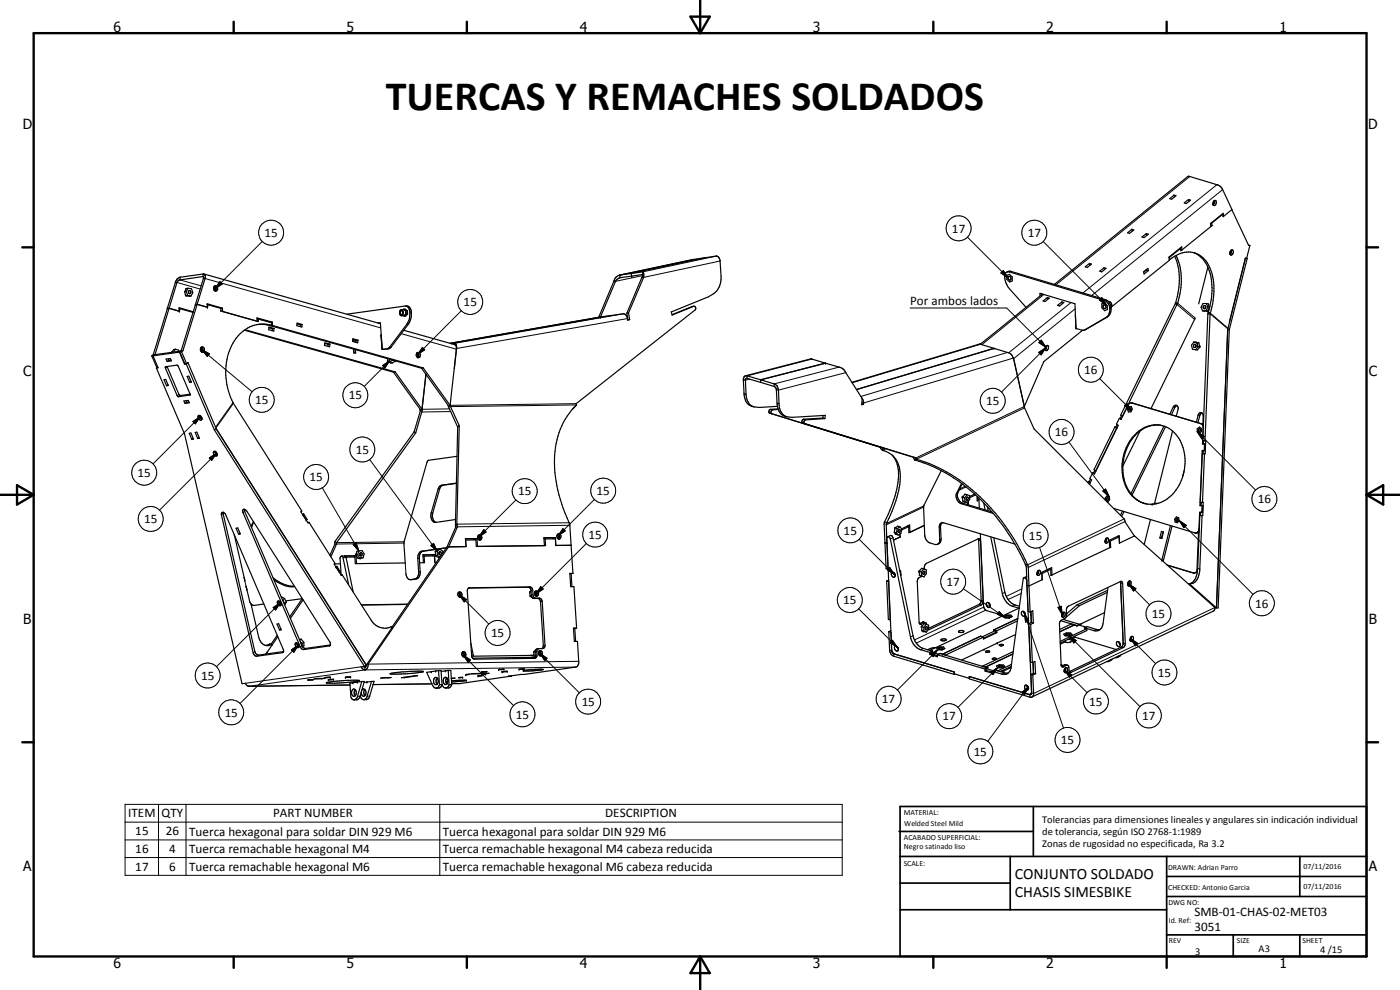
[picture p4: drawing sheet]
<svg xmlns="http://www.w3.org/2000/svg" width="420mm" height="297mm" viewBox="0 0 420 297" stroke-linecap="round" stroke-linejoin="round" font-family="sans-serif">
<defs><g id="words">
<text font-size="12.6" x="115.8" y="32.9">TUERCAS Y REMACHES SOLDADOS</text>
<g font-size="4.7">
<text x="304.6" y="263.8">CONJUNTO SOLDADO</text>
<text x="304.6" y="269.2">CHASIS SIMESBIKE</text>
</g>
<g font-size="4.2">
<text x="34" y="9.6">6</text>
<text x="104" y="9.6">5</text>
<text x="174" y="9.6">4</text>
<text x="244" y="9.6">3</text>
<text x="314" y="9.6">2</text>
<text x="384" y="9.6">1</text>
<text x="6.8" y="38.7">D</text>
<text x="410.6" y="38.7">D</text>
<text x="7" y="112.9">C</text>
<text x="410.8" y="112.9">C</text>
<text x="7" y="187.1">B</text>
<text x="410.8" y="187.1">B</text>
<text x="7" y="261.4">A</text>
<text x="410.8" y="261.4">A</text>
<text x="34" y="290.4">6</text>
<text x="104" y="290.4">5</text>
<text x="174" y="290.4">4</text>
<text x="244" y="290.4">3</text>
<text x="314" y="290.4">2</text>
<text x="384" y="290.4">1</text>
</g>
<g font-size="3.9">
<text x="79.4" y="71.1">15</text>
<text x="285.7" y="69.8">17</text>
<text x="308.4" y="71.1">17</text>
<text x="139.1" y="91.9">15</text>
<text x="273.2" y="91.4">Por ambos lados</text>
<text x="325.4" y="112.2">16</text>
<text x="104.7" y="119.8">15</text>
<text x="76.6" y="121.3">15</text>
<text x="295.9" y="121.6">15</text>
<text x="316.6" y="130.9">16</text>
<text x="106.8" y="136.1">15</text>
<text x="41.3" y="143.1">15</text>
<text x="92.9" y="144.4">15</text>
<text x="155.5" y="148.6">15</text>
<text x="179.1" y="148.5">15</text>
<text x="377.5" y="151">16</text>
<text x="43.3" y="157">15</text>
<text x="176.6" y="161.7">15</text>
<text x="253.2" y="160.4">15</text>
<text x="308.8" y="162">15</text>
<text x="284.1" y="175.8">17</text>
<text x="253.1" y="181.3">15</text>
<text x="345.7" y="185.4">15</text>
<text x="376.7" y="182.3">16</text>
<text x="147.4" y="191.2">15</text>
<text x="60.4" y="204">15</text>
<text x="347.5" y="203">15</text>
<text x="67.4" y="215">15</text>
<text x="154.8" y="215.6">15</text>
<text x="174.6" y="211.8">15</text>
<text x="264.7" y="210.9">17</text>
<text x="326.9" y="211.8">15</text>
<text x="342.8" y="215.9">17</text>
<text x="282.9" y="216.2">17</text>
<text x="292.2" y="226.7">15</text>
<text x="318.4" y="223.3">15</text>
<text x="38.5" y="245.3">ITEM</text>
<text x="48.5" y="245.3">QTY</text>
<text x="82" y="245.3">PART NUMBER</text>
<text x="181.6" y="245.3">DESCRIPTION</text>
<text x="40.6" y="250.6">15</text>
<text x="49.7" y="250.6">26</text>
<text x="56.8" y="250.7">Tuerca hexagonal para soldar DIN 929 M6</text>
<text x="132.9" y="250.7">Tuerca hexagonal para soldar DIN 929 M6</text>
<text x="40.6" y="255.9">16</text>
<text x="50.7" y="255.9">4</text>
<text x="56.8" y="256">Tuerca remachable hexagonal M4</text>
<text x="132.9" y="256">Tuerca remachable hexagonal M4 cabeza reducida</text>
<text x="40.6" y="261.2">17</text>
<text x="50.7" y="261.2">6</text>
<text x="56.8" y="261.3">Tuerca remachable hexagonal M6</text>
<text x="132.9" y="261.3">Tuerca remachable hexagonal M6 cabeza reducida</text>
<text x="358.5" y="275">SMB-01-CHAS-02-MET03</text>
<text x="358.5" y="279.4">3051</text>
</g>
<g font-size="3.1">
<text x="312.7" y="246.8">Tolerancias para dimensiones lineales y angulares sin indicación individual</text>
<text x="312.7" y="250.4">de tolerancia, según ISO 2768-1:1989</text>
<text x="312.7" y="254">Zonas de rugosidad no especificada, Ra 3.2</text>
<text x="358.7" y="286.4">3</text>
<text x="377.7" y="285.6">A3</text>
<text x="396.2" y="285.9">4 /15</text>
</g>
<g font-size="2.4">
<text x="271.2" y="244.4">MATERIAL:</text>
<text x="271.3" y="252">ACABADO SUPERFICIAL:</text>
<text x="271.4" y="247.9">Welded Steel Mild</text>
<text x="271.3" y="254.6">Negro satinado liso</text>
<text x="271.2" y="259.7">SCALE:</text>
<text x="350.6" y="261">DRAWN: Adrian Parro</text>
<text x="391.2" y="260.6">07/11/2016</text>
<text x="350.6" y="267">CHECKED: Antonio Garcia</text>
<text x="391.2" y="266.7">07/11/2016</text>
<text x="350.6" y="271.4">DWG NO:</text>
<text x="350.8" y="276.9">Id. Ref:</text>
<text x="350.8" y="282.8">REV</text>
<text x="371.2" y="282.9">SIZE</text>
<text x="390.9" y="282.9">SHEET</text>
</g>
</g></defs>
<g fill="none" stroke="#000" stroke-width=".35">
<path d="M351.1 59.6l1.2-1.1 .6 .2-1.2 1.1zM352.3 58.5l.2 .6M356.7 59.9l.1 .6M211.5 77.3l-22.1 4.7M327 79l.1 .6M338.4 69.8l1.3-1 .6 .2-1.3 1zM339.7 68.8l.1 .6M342.7 71.1l1.3-1 .6 .2-1.2 1zM344 70.1l.1 .6M350.8 77.2l.1 .1M350.9 77.9h.2M350.9 77.3l.2 .6"/>
<path d="M352.5 76.9a19.5 19.5 0 0 1 .3 13.9M353 76.7a19.6 19.6 0 0 1 .4 14.3M354.1 74.5l.1 .1M354.2 74.6l-3.3 2.7M354.2 74.6l.2 .6 .3-.2M354.3 74.9l.4 .1M354.7 75v-1l-3.9 3.1 .1 1-17.5 14.1M355.4 60.9l1.3-1 .6 .2-1.3 1zM358.2 75.8a8.2 8.2 0 0 1 5.6 6.5 22.5 22.5 0 0 1-.6 11.6M358.5 75.9a8 8 0 0 0-7.4 2M358.8 76a10.3 10.3 0 0 1 4.9 9.3 21.4 21.4 0 0 1-1.1 8.5M363.3 67.5l.5 .1"/>
<path d="M363.4 68l-8.7 7M363.5 66.9l.1 .1M363.6 67l.2 .6M363.8 67.6l-.4 .4M364.2 60.5l-.2 .6M364.2 60.4a.48 .48 0 0 1 .7-.1 .48 .48 0 0 1 .1 .7l-.4 .6h-.4l-.2-.4zM364.4 60.2v.8l-.4 .4M366.8 64.3h.1M366.9 64.3l-3.3 2.7M366.9 64.3l.2 .6M367.1 64.9h.1M367.2 64.9l2.5-2-3.2-6.7-1.2-.8-8.2-2.4h-.6l-40.1 32.3"/>
<path d="M367.2 64.9l-.1-.9-3.8 3.1 .1 .9M369.3 75.3l-.2 .7M369.5 75.1a.52 .52 0 0 1 .7 .2 .52 .52 0 0 1-.2 .7l-.4 .5a.8 .8 0 0 1-.5-.7 .8 .8 0 0 1 .4-.7zM369.5 75.1v.7l-.4 .4M369.7 62.9l5 10.7 .4 .1M373.8 77.5l-5.3 21.3 .4 .1M373.8 77.5l-4.8 19M373.8 77.5l.5 .1M374.3 77.6l-5.4 21.3M374.7 73.5l.4 .2M375.1 73.7l-1 3.8 .2 .1M50.2 92.6h.1"/>
<path d="M50.2 92.6l-4.2 13.9M50.7 92.5l3.1 .9v-1.1l4.2 1.3M50.7 92.5l-.5 .1M50.7 92.5l3.2 .9 .1-.8M50.7 92.5l-4.2 13.9M52.6 84.8l-2.4 7.8M53.1 84.8h-.5M53.1 84.8l-2.4 7.7M53.8 92.6h.2M54 84l-.5 .2-.4 .6M54 92.6l3.8 1.1M54 92.6l-.2 .1"/>
<path d="M54 83.2a2 2 0 0 0-1.4 1.6M54 83.2v.8M55.4 87.5l.3 1.2M55.7 88.7l1.6 .1M55.9 87.5h-.5M55.9 87.5l.4 1.1M56.3 88.6l-.6 .1M56.3 88.6l1 .2M56.5 86.5l-.7 .1-.4 .9M56.5 86.5l1 .2 .4 1.1-.6 1M56.5 86.5l-.6 1M56.5 87.5l.4-.3 .4 .4-.3 .5-.4-.1"/>
<path d="M56.5 87.5l.1 .5M56.5 87.5l.1 .4M58.7 91.4l.5-.1 3.1 .9M58.7 91.4l-4.4 13.9M60.9 83h.1M60.9 83l-6.9 1M60.9 83l.1 .6M61 82.2a.92 .92 0 0 1 .5 1.4M61 82.2l-.1 .8M61 82.2l-7 1M61 83.6l-2.3 7.8M61.2 82.2l52.2 14.7"/>
<path d="M61.5 83.6l-6.6 21.6M61.5 83.6h-.5M62.2 91.4h.1M62.2 91.4h.2M62.3 92.2l-.1-1.1 4.5 1.4M62.4 91.4l3.9 1.1-.1 .8M62.4 91.4l-.1 .8M64.2 86.1a.52 .52 0 0 1 .4 .5 .52 .52 0 0 1-.3 .5M64.3 85.9l.5 .5-.3 .9M64.4 85.9l.1-.1a.75 .75 0 0 1 .8 .8 .75 .75 0 0 1-.8 .6l-.4-.7zM66.2 93.3l11.3 3.2 .1-.8M66.3 93v.3"/>
<path d="M66.7 92.5l.1 1M66.7 92.5h-.5M73.3 99.1l44.8 12.6M73.6 98.9l45 12.7M77.2 95.6l.4 .1M77.2 96.4l-.1-1 4.6 1.2M77.4 97.4l4.1 .2M77.6 95.7l4 1.1-.1 .8M77.6 95.7l-.4 .1M78.2 95.9l3 .8M80.7 98.3l1 .3M80.7 98.1l1.5 .5v.8l-1.6-.5z"/>
<path d="M81.2 96.7h.1M81.3 97.7l45.2 12.8M81.3 97.6v.1M81.5 97.6a10.2 10.2 0 0 0-12 6.1 19.6 19.6 0 0 0 .6 17.3l20.5 32.3-.3 .2 2.1 3.4 .3-.2 7.9 12.4-.3 .1 2.1 3.4 .3-.1 8.6 13.5a4.9 4.9 0 0 0 6.2 2.1l.1 .2-7.7 11.3M81.7 96.6l.1 1.1M81.7 96.6l-.5 .1M81.7 98.6v.6M81.8 97.7l45.2 12.7M81.8 97.7h-.5M82.2 98.6h-.5M89.1 97.2l1.1 .3M89.2 96.9l1.5 .5-.1 .7-1.5-.4z"/>
<path d="M90.2 97.5l-.1 .5M90.7 97.4l-.5 .1M104.1 94.3l17.5-2.5a1.88 1.88 0 0 1 1.9 2.5l-.1 .9-.6 1.7-5.4 7.2-.7 .5-2 .2M113.7 97l.5 .1M114.2 96.9l.5 7.9M114.2 96.9l-.5 .1M114.2 96.9h-.6M120.2 93.3l.3-.1 .3 .3 .1 .5-.3 .4h-.3l-.2-.4zM120.5 92.9l1 .1M120.5 92.9a1.03 1.03 0 0 1 0 1.8M120.5 92.9l-.6 .6 .1 .9 .5 .3M121.1 94.7l.2 .2"/>
<path d="M121.2 92.8l.3 .2M121.2 92.8l-.1 .1M121.2 92.8h.4l.6 .4M121.2 99.1l15.4 4.3 .3 .5 .1 .9M121.5 93l.1 .1a1.25 1.25 0 0 1-.3 1.8M121.5 93l.3 .2M121.8 93.2l.1 1M121.8 93.2h.4M121.8 91.8a2.08 2.08 0 0 1 1.2 2.5l-.2 1.4-.5 1.2-5.4 7.3-.7 .4-1.5 .2M121.9 94.2l-.4 .4-1 .1M121.9 94.2h.4M122.2 93.2l.1 1"/>
<path d="M122.3 94.2l-.6 .6-.4 .1M179.7 95.2h.1M183.5 94.7l3.5-.6a1.66 1.66 0 0 1 1.4 1.9l.6-.1M183.5 94.7l-48.2 8.4M183.5 94.7l-48.4 8.3M184.2 84.5l-4.5 10.7M184.7 84.4l-4.5 10.7-.5 .1M184.7 84.4l-.5 .1M185.9 82.5l22.1-4.6 7-1.1a1.42 1.42 0 0 1 1.1 1.5l.3 4.5a5.9 5.9 0 0 1-3.8 6.3l-11.1 4.5 .2 .9 6.5-2.6a.63 .63 0 0 1 .6 .4 .63 .63 0 0 1-.2 .7l-35.7 28.1 .1 .4M186 82.5a2.38 2.38 0 0 0-1.8 2M186 82.5l.1 .8M186.1 83.3l-1 .6-.4 .5"/>
<path d="M188.1 94l.4 2M188.4 96h.1M188.6 93.9l.4 2M188.6 93.9l-.5 .1M189 95.9l-.5 .1M189.4 82l.2 .8M189.4 82l-3.4 .5M189.6 82.8l-3.5 .5M192.6 83.3l-4.5 10.7M192.9 81.6l.3 .6v1M192.9 81.6l.1 .8-.4 .9M192.9 81.6l-3.5 .4"/>
<path d="M193 82.3l-3.4 .5M193.2 83.2l-4.6 10.7M193.2 83.2l-.6 .1M208.3 91.9h-.6l-6 2.5M302.1 82.6l.8-.3 .9 .8v1.2l-.8 .3-.8-.8zM302.2 81.6l1.1-.2 28.6 8.6a2.78 2.78 0 0 1 1.5 2.2M302.5 83.1l.2-.1a.57 .57 0 0 1 .6 .3 .57 .57 0 0 1-.2 .7l-.6-.4zM312.1 88.8v-.8l10.5 3.1 .3 7.5 2.5 .5 6.5-3.8a3.1 3.1 0 0 0-.4-5.1l-28.6-8.6a1.35 1.35 0 0 0-1.3 .6 1.35 1.35 0 0 0 0 1.4l.4 1.4 .6 1.2 5.3 6M312.5 88.1v.4M312.9 88.2l-18.7 15.1M313 90.3l1.3-1 .6 .2-1.3 1zM314.3 89.3l.1 .5"/>
<path d="M317.4 91.6l1.3-1 .6 .2-1.3 1zM318.7 90.6l.1 .5M322.7 94.5l.2 3.9M322.9 98h.1M324.9 99.1l-11.6 9.4-5.9 13.5M325.7 80.1l1.3-1.1 .6 .2-1.3 1.1zM330.1 81.4l1.2-1.1 .6 .2-1.2 1.1zM330.7 91.2l.7-.4 .9 .9v1.2l-.8 .3-.8-.8zM331.2 91.5a.56 .56 0 0 1 .7 .4 .56 .56 0 0 1-.4 .7 .7 .7 0 0 1-.3-1.1zM331.3 80.3l.2 .6M332.6 90.5a1.01 1.01 0 0 1 .9 .6 1.01 1.01 0 0 1-.1 1M333.4 92.2a2.92 2.92 0 0 1-1.1 2.9l-6.8 3.9"/>
<path d="M343.2 81.5l1.3-1 .1 .7-1.2 1zM344 80.9l.1 .1M344.1 81l-.9 .7M344.1 81l.5 .2M352.8 91l-16.5 33.6 .5 .4M352.8 91l.4 .4M352.8 90.8v.2M352.8 90.8l.6 .2M353.2 91.4l-16.4 33.6M353.4 91l-.2 .4M358.7 95.5l-13.3 27.1M360.9 93.3h1.6"/>
<path d="M361.9 91.9l-.2 .6M361.9 93.2l.6 .1M361.9 93.2l-1 .1M362 91.1h.6l.4 1.1M362 91.1l.5 1M362 91.1h-1l-.5 1.1 .4 1.1M362.5 92.1l.5 .1M362.5 92.1l-.6 1.1M362.5 94.2l-1.6 39h.6M362.5 80.1l-2.8 11.1M362.6 93.8l-.1 .4M362.6 93.8l.6 .1"/>
<path d="M363 92.2l-.5 1.1M363.2 94.1l-1.6 38.1M363.2 94.1l-.7 .1M363.2 93.9v.2M368.5 98.6l-3.4 83.8M368.9 98.9l-3.3 83.5h-.5M45.5 106.8l1.6 3.6h-.2M45.9 106.8l1.5 3.6h-.5M46 106.5l-.5 .3M46 106.7l-.5 .1M46.4 106.5h-.4M46.9 110.4l8.5 19.9 17.2 74.8 1-.1 .5 .7 .7 .2"/>
<path d="M49.2 113.9l.5-.1 .8 1.9h-.5zM49.9 107.7l1.2-.1 .3 .7-1.2 .2zM50.2 110l3.6 8.5 .3 .2 3-.4M50.4 115.4l-.4 .3M50.5 107.7l.2 .4M50.7 108.1l-.5 .4M51.3 108l-.6 .1M52.7 104.8l-.6 .1-.6 .8M52.7 104.8l.9 .3 .2 .3M52.7 104.8l-.6 .8M53.8 105.7l1.6 3.6M53.8 105.7l-7.9 1.1"/>
<path d="M54.4 105.3l-8 1.1-.5 .4M54.4 105.3l-.6 .4M54.5 105.5l1.5 3.6M54.5 105.5l-.5 .1M54.9 105.2l-.4 .3M54.9 105.2l-.5 .1M55.5 109.1l-.1 .2M55.9 109.2l.5-.4 8.5 19.9M55.9 109.2l8.4 19.8M55.9 109.2l-.5 .1M56.2 112.9h.5l.7 1.8h-.5zM56.9 118.5h.1"/>
<path d="M57.1 118.3l-3.7-8.5-.3-.2-3.4 .4-.1 .4 3.7 8.5 .3 .1 3.3-.5M57.1 118.3l-.1 .2M57.4 114.5l-.5 .2M60.2 104.4l.4 .4-.2 .7M60.2 104.4l-.1 .7 .3 .4M60.2 104.4a.71 .71 0 0 1 1.1 0 .71 .71 0 0 1-.1 1l-.5 .3M60.4 105.5l.3 .2M60.4 104.2l.5 .7-.3 .8M97.4 103l1.1 .3M97.5 102.9l1.5 .4-.1 .8-1.5-.5zM98.5 103.3l-.1 .6M99 103.3h-.5"/>
<path d="M105.9 101.9l1 .3M105.9 101.6l1.5 .5-.1 .8-1.5-.5zM105.9 101.9l.1 .6M106.1 104.7l.1 1.2h.6l-.1-1M106.5 102v.6M106.9 102.2l-.1 .5M107.4 102.1l-.5 .1M114.4 100.5l.2 4.2M114.4 100.6h.1M114.6 104.7h.1M116.3 108.4l1 .6 .5-.1M116.4 107.6l-.1 .8"/>
<path d="M116.9 108.3l-.6 .1M116.9 107.7v.6M116.9 108.3l.9 .6M117.4 107.9l.6 .2M117.5 107.9h.1M118.1 111.7l8 11.2M118.6 111.6l8 11.2M118.6 111.6l-.5 .1M118.6 108.2l-.8 .7M125 106.1a.52 .52 0 0 1 .4 .5 .52 .52 0 0 1-.3 .5M125.1 106a.62 .62 0 0 1 .7-.2 .62 .62 0 0 1 .3 .6l-.2 .8a.76 .76 0 0 1-.9-.3 .76 .76 0 0 1 .1-.9zM125.2 105.8l.4 .6-.2 .9"/>
<path d="M126.5 110.5l8.1 11.2M127 110.4l8.1 11.2M127 110.4l-.5 .1M127.8 112.3l-1.2 10.5M136.4 103l.5 .3 .1 1.3M136.4 103l.1 .4M136.4 103l-.9 .1M137 104.8l-1.9 16.8M137 104.8l-.7 5.8M137 104.6h.1M137 104.6v.2M223.1 113.9l.2 4.2"/>
<path d="M223.1 113.9l.6 .2M223.3 118.1a3.7 3.7 0 0 0 2.8 3.9M223.3 118.1l.6 .2M223.6 112.9l-.5 1M223.6 112.8v.1M223.7 114.1l.2 4.2M223.8 112.7l.4 .1M223.8 112.7l-.2 .1M223.9 118.3a3.5 3.5 0 0 0 2.6 3.8l1.3 .2 5.5-.4M224.2 113.5l-.4 .2-.1 .4M224.2 113.5l4 1.2M224.2 112.8v.7"/>
<path d="M224.2 112.8l4.1 1.2M228.2 114.7l4.1 1.3M228.3 114l-.1 .7M228.3 114l4.1 1.2M232.3 116l.5 .3 .2 .6M232.4 115.2l-.1 .8M232.4 115.2h.1a2.01 2.01 0 0 1 1.1 1.9M233 116.9l.2 4a3.7 3.7 0 0 0 2.8 4.1M233 116.9l.6 .2M233.6 117.1l.2 4.1a3.7 3.7 0 0 0 3.9 4l10-.6-.1 1M247.7 109l-4.3-1.3-19.6 5M247.7 109l-19.4 5"/>
<path d="M247.7 109l4.1 1.2a2.77 2.77 0 0 1 2 1.6l4.9 7.7-.1 2 .6-.2M258.6 119.4l.5 1 .1 .9M298.3 104.5l-4.4-1.2-38.3 11.4M298.3 104.5l-41.3 12.4M298.3 104.5l4.7 1.5 .6 .5 .4 .7M304 107.2l.1 .2M304.1 107.4l3.3 14.6M313.6 104.6a.65 .65 0 0 1 .2-.7 .65 .65 0 0 1 .9 0l-.1 .8-.4 .5h-.2l-.3-.3M313.6 104.6l.1 .3M313.8 103.9l-.2 .7M314.1 103.7l-.1 .8-.3 .4M358.3 102.6l1.5 .3"/>
<path d="M358.3 102.6l-.7 1 .3 1.2 .9 .1M358.3 102.6l.9 .2M358.9 103.5l-.1 .6M359.2 102.8l.6 .1M359.2 102.8l.3 1.2M359.5 104l.7 .1M359.5 104l-.7 .9M359.8 102.9l.4 1.2M360.2 104.1l-.8 .9-.6-.1M55.2 120.3l1.3-.2 .3 .8-1.3 .1zM55.9 120.2l.1 .5M56 120.7l-.5 .3"/>
<path d="M56.7 120.6l-.7 .1M56.8 130l.5-.1 .8 1.8-.5 .1zM58 131.5l-.4 .3M58.6 129.8l.5-.1 .7 1.8-.5 .1zM59.8 131.3l-.5 .3M60 124.7l.2 .6 .4 .4M60 124.7a.68 .68 0 0 0-.6 .7 .68 .68 0 0 0 .7 .6l.2 .1a.74 .74 0 0 0-.2-1.3M60 124.7l.1 .1M60.2 124.8l.4 .6M64.1 135.6a.82 .82 0 0 1 .9 .2 .82 .82 0 0 1 0 1 .99 .99 0 0 1-.9-1.2zM64.3 129l45.1 70.9M64.5 135.4l.3 .7 .4 .3"/>
<path d="M64.8 135.6l.4 .6M64.9 128.7l45 70.9M64.9 128.7l-.6 .3M124.3 129.6l-23.8 32.9M124.3 129.6l.4 .3M124.7 129.9l-23.7 32.9M126.1 122.9l-1.8 6.7M126.6 122.8l-.5 .1M126.6 122.8l-1.9 7.1M134.6 121.7l2.8 6.4M135.1 121.6l2.7 6.1M135.1 121.6l-.5 .1"/>
<path d="M137.2 136.9l-8.5 1.2-.4 .2-7 24.3 .3 6.3-15 .2-.1-2-2.7 .1M137.4 128.1l-.7 29.6M137.8 127.7l-.7 29.6M137.8 127.7l-.4 .4M173 121.5a24.5 24.5 0 0 0-6.5 20.3 55.2 55.2 0 0 0 4.5 15.8l.4 6M173 121.5l-1.2 1.3M231 124l34 10.4M233.5 122.7l-2.4 .2-.4 .5 .3 .6M233.6 122.9l-1.8 .1a.72 .72 0 0 0-.2 1.1l-.6-.1M247 125.4l-5.9 .4a.72 .72 0 0 0-.2 1.1l34 10.5M247 125.4l.6 .2M247 124.7v.7"/>
<path d="M247.6 125.6l-5.8 .4a.64 .64 0 0 0-.5 .5 .64 .64 0 0 0 .2 .6M258.6 121.2l.6 .1M264.8 135.1a7.1 7.1 0 0 1 5.4 7.8 33.4 33.4 0 0 1-4 13.9M265 134.4l-.6-.2-.1 .4 .5 .5M265 134.4l-.2 .7M267.8 136.6a9.8 9.8 0 0 1 1.7 8.3 46.8 46.8 0 0 1-4.1 12.1l.2 5.8M274.5 138a50.6 50.6 0 0 1 26.4 19.6l3.7 5.6M274.9 137.4l.1 .4M274.9 137.4l-.6-.2 .2 .8M275 137.8a50.9 50.9 0 0 1 27.6 21.3l2.7 4.3 3.1 6.1M275 137.8l-.5 .2M307.4 122l2.9 6.7 27.1 27 .2 .8 2.8 4.3"/>
<path d="M334.6 128.1l-6.3 12.8 .5 .4M334.6 128.1l.5 .3M334.6 128.1h.3M334.9 128.1l.3 .3M335.1 128.4l.1 .1M335.1 128.4l-6.3 12.9M335.3 127.4l-.4 .7M335.9 125.5l-.8 1.8 .5 .3-7.1 14.6-.6-.3M335.9 125.5l.6 .4 2.2-4.6 .8-.4 21.5 6.5M335.9 125.5h.3M336.2 125.5l.3 .3M336.6 124.8l-.4 .7"/>
<path d="M336.8 125h.1M338.7 122h.8l.3 .8-.4 .8h-.7l-.3-.8zM339 122.4l.4 .2-.2 .6-.4-.3zM339.6 120.9h.3M342.2 129.3l-5.2 10.6M345 127.8a12.7 12.7 0 0 0-8.3 12.2 10.8 10.8 0 0 0 6.4 11l1.1 .3M345 127.8a13.4 13.4 0 0 0-7.8 15.1 9.9 9.9 0 0 0 6.4 8.2M347 127.5l-2 .3M347 127.5l1.4 .1M347 127.5h.7M348.3 127.6l1.9 .6 1.7 1.1M349.3 127.8l-9.9 20.3"/>
<path d="M349.8 128l-10 20.5M351.1 124.3l1-2.2a.81 .81 0 0 1 1.1-.4 .81 .81 0 0 1 .4 1.1l-.6 2.1M351.9 129.3l-5.4 21.8M351.9 129.3a13.5 13.5 0 0 1 2 16.3 10 10 0 0 1-8.2 5.7M353.2 121.7l-.6 .5-1 2.2M359.1 126.7l.5-2.1a.78 .78 0 0 1 .9-.8 .78 .78 0 0 1 .6 1l-.1 2.6M359.3 128.7l.7-.6 .6 .5v.9l-.7 .5-.6-.5zM360.4 127.1l.5 .4 .2 .7M360.7 124l-.6 .5-.6 2.3M360.8 135.2h.6M360.8 135.2l.2 .1M360.8 135.2l-.7 16.5h.7"/>
<path d="M361 135.3h.1M361 135.3v.9l.1-.9M361 127.4l.1 .2M361.1 132.2v1l.1-1M361.2 132.2h.7M361.4 135.2h.2M361.5 136.2l-.6 14.5M361.5 133.2h.2l-.1 2M361.5 133.2l-.1 2M361.6 135.2l-.5 .1M361.6 132.2h-.6h.2M361.6 132.2h.3"/>
<path d="M361.9 132.2l-.2 4h-.9l-.6 14.5M66.6 153.8l.4-.1 .7 .6 17.4 40.7v.6l-.4 .2-7.6 1.1a1.16 1.16 0 0 1-1.1-1l-9.5-41.4zM67 153.7l9.7 42.2 .4 .5 .5 .2 7.5-1.1M70.9 158.5l.5-.1 .7 1.8-.5 .1zM72.8 153a.73 .73 0 0 1 1.3 .4l24.9 39.2 .2 .6-.2 .6-7.9 1.1-.4-.1-.5-.5-17.3-40.5zM73.4 152.8v.5l17.4 40.7 .9 .6 7.5-1.1M76.1 156.5l-.7 1.5M76.1 156.6l-.6 1.7M90.8 154.3l.3-.1 1.1 1.7-.3 .1zM136.7 157.7l.1 .5M136.8 158.2l-2.7 5.9M137 144.9l-4.5 .7-.6 .3-.4 .8-2.1 7.2a2.02 2.02 0 0 0 1.3 2.9l6-.9"/>
<path d="M137 145l-4 .6-.6 .3-.4 .5-2.1 7.5a2.24 2.24 0 0 0 1 2.8M137.1 157.3l-.4 .4M137.1 157.3l.2 .8M137.3 158.1l-.5 .1M137.3 158.1l-2.6 6M265.5 156.6l.7 .2M266.2 156.8l-.2 .5 .2 5.7M268.4 159.7l.4 .6 .8 .2M268.4 159.7l.6 .2M268.5 158.4l-.1 1.3M268.5 158.4l.8 .2M269 159.9l.6 .6"/>
<path d="M269.3 158.6l-.3 1.3M269.7 159a.35 .35 0 0 1 .5 0 .35 .35 0 0 1-.1 .5l-.5 .2zM270.1 158.1l-.7-.2-.9 .5M270.1 158.1l-.8 .5M270.1 158.1l.6 .6-.3 1.3-.8 .5M270.6 158.7l2.4-1.2 .1 2.2M272.2 157.9l.5 .1M272.4 157.8v.1M272.7 158l.1 1.9 4.6-2.3-4.3 2.1M272.7 158l-2.1 1M272.8 159.6l.3 .1M282.5 141.2l-5.3 10.6 .3 8.8a2.56 2.56 0 0 0 1.6 2.3l1.5 .5 .7-.1"/>
<path d="M282.7 156.8l-.4 1 .1 4.5-.3 .5-.7 .5M288.6 145l-1.6 3.3a2.62 2.62 0 0 0 1.5 2.8l9.6 3M288.7 149.1l.3 1.3M288.7 149.1l.8 .3M288.7 145.2l-1.2 2.6a2.55 2.55 0 0 0 1.4 3.2l8.8 2.6M289 150.4l.6 .1M289.5 149.4l.1 1.1M290.1 149.3l.3-.2 .2 .4-.4 .6-.2-.2zM290.2 148.5l-.6-.2-.9 .8M290.2 148.5l.8 .2v1.2l-.7 .9-.7-.3M290.2 148.5l-.7 .9M290.4 151.3l.2 .1"/>
<path d="M290.4 150.7v.7M290.6 150.4v1M290.6 151.4h-.1M292.5 148.3l-1.5 .7M292.8 148.5l-1.8 .9M293.3 149v1.2l.5-.3M293.8 149.4l.1 3M295.2 150.9l.4 2.1M296.3 152l.3 1.3M326.6 144.4l.5 .4M326.6 144.4l.3 .1M326.6 144.4l-.1 .4"/>
<path d="M326.9 144.5l.2 .3M327.1 144.8l-.2 .4M327.3 143.8l-.4 .7M327.9 141.9l-.8 1.7 .5 .4-.6 1.3M327.9 141.9h.3M328.2 141.9l.3 .2M328.6 141.1l-.4 .8M328.8 141.3h.1M331.8 150l-.2-.5 .6-.7 .7 .3 .1 .8-.5 .7-.3-.1M334.3 152.6l24.3 7.3a1.08 1.08 0 0 0 1.2-1.2l.2-5M336.9 153.4l-.7 1.2M337.3 153.5l-.7 1.4"/>
<path d="M343.7 151.1l2 .2M345.3 155.9l-1.9 7.5M346.8 151l.5 .1M346.8 151l.1 .2M346.8 151l-1 .3M349.1 159.6l-.5 1.9M351.3 157.7l-2.6 10.4M351.7 157.9l-2.5 10.6M353 155.1l.7 .2 .2 .9-.6 .6-.6-.2-.2-.8zM355.4 141.3l-.4 1.6M359.7 159.7l-.5 11.2a.94 .94 0 0 1-1 1.1M359.9 159.4l-.5 .5h-.7"/>
<path d="M360 153.7h.9M360 153.7l.3 .1M360.2 150.7l.3 .1M360.4 150.8v.9M360.8 151.7l.2 .1-.1 1.9M360.8 151.7l-.1 2M360.8 154.7h-.7l-.7 16a4.4 4.4 0 0 1-2.3 4.4M360.8 154.7l-.7 15.9a4.4 4.4 0 0 1-2.2 4.4l-.6 .1M360.9 150.7h-.7M360.9 150.7h.2M360.9 153.7l-.6 .1-.1 .9M361.1 150.7l-.1 4h-.2"/>
<path d="M361.1 150.7l-.6 .1M70.3 160.4l3.2 13.8M72 160l-.4 .3M73.3 173.3l.1 .9M73.4 173.9h.1M73.4 174.2h.1M73.9 175.9l1.1 4.7 .3 .6M74 176.6h.1M81.9 173.4a9.6 9.6 0 0 0 6.4 2.5M82.2 173.9a8.4 8.4 0 0 0 6.2 2.1M84.4 179.2l1 .4M85.4 179.6l-.6 .4"/>
<path d="M85.4 179.6l.5 1.1M91 180l-3.8 5.5M100.5 163.3l-1.5 3.3M100.5 162.5l.5 .3M100.5 162.5v.8M100.8 170.1l.3-.2 1.1 1.7-.3 .2zM101 163.2l-1.7 3.8M101 163.2l-.5 .1M101 162.8v.4M101.9 171.8h.1M102.2 169.2h-1.8M102.4 172.6l-.3-5a.47 .47 0 0 1 .2-.7 .47 .47 0 0 1 .6 .4l1.7 8.2"/>
<path d="M102.5 166.8h1l.3 .4M103.8 167.2l2.2 10.4M106.7 166.5l.8 1.1M106.8 166.8h-3.4M106.8 166.8h-.5v.3M106.8 166.8l.2 2.3M107.3 166.5h-.6M107.3 166.5l.7 1M107.7 165.3l-.6 .1-.4 1.1M107.7 165.3l1-.1 .6 1-.3 1.1M107.7 165.3l-.4 1.2M108 166.1l.5-.2 .2 .5-.2 .4-.5-.2"/>
<path d="M108 166.1v.5M108 167.5l-.5 .1M109 167.3l-1.5 .3M109 167.3l-1 .2M127.3 166.9l3.1-.1 .1 2h.4M127.3 166.9h-.4M127.3 166.9l.1 1.9-1.5 .1M129.9 166.5v.3M129.9 166.5h-3M130.4 166.4l-3.5 .1 .2 2.3M130.4 166.4l.1 2.4M130.4 166.4l-.5 .1"/>
<path d="M130.6 166.8l1 .5h.3M130.6 165.5v1.3M131.1 165l-.5 .5M131.1 165h.1M131.2 165.4l.1 1.3M131.2 165.4l-.6 .1M131.3 166.7l-.7 .1M131.3 166.7l.7 .5M131.7 165.8l.1 .1M131.8 165.9v.4M132 164.8l-.9 .2M132 164.8l.9 .6v.5"/>
<path d="M132 164.8l-.8 .6M133.9 164.4l-6.9 1a1.77 1.77 0 0 0-1.2 2.2l.3 3.9a1.77 1.77 0 0 1-1.1 2.2 2.52 2.52 0 0 1-2.4 0l-.4-.3-.4-1.3M134 164.3l-7.5 1.1a1.96 1.96 0 0 0-1.1 2.2l.2 3.9a1.86 1.86 0 0 1-1.1 2.2l-1.3 .2M134.6 164.1l-.5 .1-16.5 24M134.6 164.1l-24.1 35.2M137.5 178l.4 .4-.3 .5M137.7 177.7a.94 .94 0 0 1 .2 1.5M137.7 177.7l.1-.1a.74 .74 0 0 1 .8 .8 .74 .74 0 0 1-.8 .7l-.4-.7zM139.7 161.7h3M139.9 164l-5.3 .1M140.5 176.6l.5-.2 18-.3 .5 .2 .4 .8a2.77 2.77 0 0 0 .4 2.2l1.7 .2 .7 .7 .9 13.4-.4 .9-1.4 .1-.5 .3-.4 2.4-.4 .2-18.1 .3-.4-.1-.4-.7-1.4-19.7zM140.7 176.4l18-.2 .6 .8 .2 1.8 .4 .7"/>
<path d="M142 161.7v.3M142.5 161.7l.1 .3M142.7 161.7v.3M143.2 161.6l-.5 .1M143.2 161.6h-3.5l.2 2.4M143.2 161.6l.1 2.4M143.4 160.8l.4 .4-.2 .6M143.4 160.9l.2 .9M143.4 160.9a.72 .72 0 0 1 1.2 .1 .72 .72 0 0 1-.7 1.1l-.3-.3M143.6 160.6a.99 .99 0 0 1 .2 1.5M159 177.6l.1 1.3M159.1 178.9l.8 .6"/>
<path d="M159.4 177.6h-.4M159.4 177.3l-.4 .3M159.5 178.8l-.4 .1M159.9 179.5h.2a1.89 1.89 0 0 1 1.9 .4l.2 .6 .9 13.2-.1 .4-.4 .5M159.9 179.5h.2M160.5 177.7l.4 .4-.3 .5M160.6 177.4a.94 .94 0 0 1 .3 1.5M160.6 177.4l.2-.1a.74 .74 0 0 1 .8 .8 .74 .74 0 0 1-.8 .7l-.4-.7zM163.2 161.3l.2 2.4M163.6 161.7l.1 2-20.8 .3-.1-2-3.1 .1 .2 1.9M163.6 161.7h3.1l.1 2M163.6 161.7l-.3 .1"/>
<path d="M165.8 161.3l.1 .4M166.7 161.3h-.5v.4M166.7 161.3l-3.5 .1M166.7 161.3l.1 2.4M167.2 160.5a.53 .53 0 0 1 .4 .5 .53 .53 0 0 1-.3 .5M167.2 160.5l.1 1M167.4 160.3a.94 .94 0 0 1 .2 1.4M167.4 160.3l-.2 .2M167.4 160.3a.72 .72 0 0 1 1 .6 .72 .72 0 0 1-.9 .8l-.2-.2M171.4 163.6l-4.6 .1M171.4 163.6l.5 8.4M171.4 172.1l.3 3.9"/>
<path d="M171.9 172h-.9l.3 4h.9l.8 12.5M171.9 172l-.9 .1M265.6 162.8l.6 .2M265.6 162.8l.3 7.8 .7 .2M266.1 174.3l.5 11.5 .6 .2M266.1 174.3l.6 .2M266.2 163h.1M266.4 161.1l.9-.4 .4 .1 .3 .5 6 29.5a5.1 5.1 0 0 0 3.1 3.8l2.7 .8M266.7 174.5l.5 11.5M266.7 174.5h.1M266.7 174l-.6 .3M268.3 171.8l-.5-.1a.79 .79 0 0 0-.2 1 .79 .79 0 0 0 1 .4l.1-.4"/>
<path d="M268.3 171.8l.2 .3M268.3 171.8l.4 .9M268.5 172.1l.2 .6M268.6 172.1v.2M268.8 160.1v.1M270 171.1l.3 .2M270.1 161.1l-2 1 2.1-1M270.1 161.1v-.9l.1 .9M270.1 161.1h.1M270.3 171.3l-.2 .1M270.3 171.3v1.3M275.7 171.4l.2 1.2"/>
<path d="M275.7 171.4l.8 .2M275.9 172.6l.6 .2M276.4 172.8l.9 .3zM276.5 171.6l.1 1.2-.7-.2M276.7 172.9l-1 .5-.4 .9 .5 12.4 .5 .6 1.5-.5 .4 .6M277.2 171.4h.1a.47 .47 0 0 1 .3 .6 .47 .47 0 0 1-.6 .3l-.1-.4zM277.2 170.7l-.6-.2-.9 .9M277.2 170.7l.7 .2 .1 1.2-.7 1M277.2 170.7l-.7 .9M293.6 161.7l-15.6 7.3a1.63 1.63 0 0 0-.6 1.8M293.6 161.7h.4l.3 .6 .8 18-.3 .8-.3 .4-15.9 7.4M293.6 161.7l.9 18.4-.3 .8-.4 .5-15.1 7.1"/>
<path d="M294.2 160.1l1 22 .2 .5 .7 .6 5 1.5M297.3 161.1l3.5 17a4.8 4.8 0 0 0 3.1 3.8l2 .6M298.2 161.3l3.4 16.4a5.1 5.1 0 0 0 4.4 4.2M304.6 163.2l-21.3-6.3a1.12 1.12 0 0 0-1.4 1.4l.1 4-.1 .5-.6 .5M304.6 163.2l3.1 6.1M307.3 173.4l-.2 .3-3.7 26.5a2.12 2.12 0 0 1-2.8 2.1l-2.7-.8M307.3 173.4h.5l.3 .8 1.5 33.3-.3 .8h-.6M307.7 169.3l.7 .2M307.7 169.3l.3 .8 .2 5.5 .6 .2M308.1 173l-.8 .4M308.4 169.5l.2 .8 .2 5.5M308.8 175.8l.3 7.8"/>
<path d="M311.4 171.4l-.2 .7M311.5 171.3l.3-.2a.77 .77 0 0 1 .4 1 .77 .77 0 0 1-.9 .5l-.1-.6zM311.6 171.2v.8l-.4 .4M312.7 172.1h.1M312.7 172.1v1.8M312.7 173.9l-3.9 1.9M314.9 170.7l.4 .1M315 170.6v.1M315.3 170.8l-2.6 1.3M315.3 170.8l.1 1.9 .3-.2M315.4 172.5h.3M315.7 172.5l-.1-2.2-2.9 1.4v2.2"/>
<path d="M331.8 161.7a.54 .54 0 0 1 .8-.2 .54 .54 0 0 1 0 .8 .57 .57 0 0 1-.8 .6 .57 .57 0 0 1 0-1zM331.8 161.7l-.2 .7M332.1 161.5l-.1 .8-.3 .4M332.3 177.8l-8.3 3.9M332.4 177.1l-9.2 4.4M332.5 176.2l-1.5 11a2.17 2.17 0 0 1-2.8 2l-2.7-.8M332.9 162.3h.3M333 164.1l.3 .1M333 164.3l-17.3 8.2M333.2 162.3l.1 1.9M333.3 164.2l-.3 .1M335.4 161l.5 .1"/>
<path d="M335.9 161.1l-2.7 1.2M335.9 161.1v1.8M335.9 162.9h.1M336 162.9l-.1-2.2-3 1.4 .1 2.2M336.2 174.5l.9 18.4-.2 .9-.4 .3-15.6 7.4M336.3 174.7l.8 18.5M338.6 174.6l-.2 .7M338.7 174.5l.3-.2a.78 .78 0 0 1 .4 .9 .78 .78 0 0 1-.8 .6l-.2-.8zM338.8 174.4l.1 .5-.4 .7M340.4 160.8h.1M340.4 160.8l-4.4 2.1M340.5 160.8h-.1"/>
<path d="M340.5 160.8l24.1 21.5-.2 .8-54.7 26M348.1 161.4l.5-2 .6 .2-.5 1.9M348.1 161.4l.5 .1M348.1 161.4l.6 .1M348.6 161.5h.1M350.3 169.5l8.2 2.5M357.3 175.1h-.7M357.3 175.1v.4l7.8 6.9M75.3 181.2l.8 .5 3.1-.5M75.3 181.2l2.3 9.8a2.64 2.64 0 0 0 3.9 2.3M81.5 193.3l-.6-.1-1.3 .5M81.5 193.3l.1 .2"/>
<path d="M81.6 193.5l-1.8 2.8M83.1 187.2h.5l.8 1.8h-.5zM83.2 190.6l-1.8 2.7M83.4 191l-1.8 2.6M83.7 180.3l.2 .6 .5 .5M83.8 180.4l.6 .7M83.8 180.4a.58 .58 0 0 0-.7 .5 .58 .58 0 0 0 .5 .6l.6 .2 .2-.3M84 180.5l.4 .6M84.3 188.8l-.4 .2M84.4 181.1v.3M84.9 180.3l.5 .7M85.4 181l-.1 .2"/>
<path d="M85.8 180.3l4.9-.7-3.8 5.5M85.9 180.7l-.5 .8M85.9 180.7l-.5 .3M88.6 193.1a.8 .8 0 0 1 1 .2 .8 .8 0 0 1 0 1l-.8-.3zM89.1 192.9l.1 .6 .5 .4M89.3 193.1l.4 .6M90.1 192.5l.2 .4M90.3 192.9l.2 .5M90.3 192.9l.2 .3M90.4 191.8l-.5 .3M90.4 191.8l-.5 .1M90.4 191.8l.8 .9"/>
<path d="M90.5 193.4l.1-.1v.4M90.5 193.2v.2M91.2 192.7v1.1l-.4 .2M91.2 192.7l-.7 .5M109.1 200l.4 .2M109.4 199.9l-1 .2 .3 .5 .8 .4M109.9 199.6l-.5 .3M110 199.5l-.5 .7M110.5 199.3h-.4M110.5 199.3a1.56 1.56 0 0 1-1 1.7M122.3 181.4l-13.8 .1M122.4 181.3l-14 .2"/>
<path d="M138.7 195.9l.4 .5-.3 .4M138.8 195.6a.76 .76 0 0 1 1 .6 .76 .76 0 0 1-.6 .9 .9 .9 0 0 1-.4-1.5zM138.8 195.6a.96 .96 0 0 1 .3 1.5M141.3 193l.8 3.9M158.7 197.4l-.2 .1M158.7 197.4v.1M159.7 197.3v.2M159.7 197.3h.7M159.7 197.3l-1 .1M160.2 195.6v1.2M160.2 196.6h-1M160.2 196.8l.4 .3"/>
<path d="M160.2 196.6l-18.6 .3M160.5 197.3l-.3 .2M160.5 197.2l-18.7 .3M160.6 197.1l-.1 .2M160.6 195.5l-.4 .1M160.6 196.8h-.4M160.7 195.1l-.5 .5M161.7 195.6l.4 .5-.3 .5M161.7 194.6l-.7 .1-.3 .3-.1 2.1M161.8 195.3a.94 .94 0 0 1 .2 1.5M172.5 188.5l.3 3.9M173 188.5h-.9l.3 3.9h.9l.4 6a1.45 1.45 0 0 1-.9 1.8l-20.3 2.7h.9"/>
<path d="M173 188.5h-.9M266.7 189.5l.3 5.6a1.91 1.91 0 0 0 1.3 1.8l18.1 5.5M266.7 189.5l.7 .2M267.2 186h.1M267.4 189.7l.2 5.5 .4 .9 18.4 5.5v.6l4.5 1.3M267.4 189.7h.1M267.4 189.2l-.7 .3M269.2 194a.58 .58 0 0 0-.8 .2 .58 .58 0 0 0 .2 .8l.7 .4 .4-.5M269.2 194l.5 .9M269.2 194l.5 .8M269.5 194.3l.1 .1M276.5 188l.1 1.2"/>
<path d="M276.5 188l.7 .3M276.6 189.2l.6 .2M276.6 189.2l.7 .2M277.1 189.4l.9 .3M277.2 188.3l.1 1.1M277.3 189.4l.7 .3M277.8 186.8l-.9-.2-1 .5M277.9 187.3l-.6-.2-.8 .9M277.9 187.3l.8 .3v1.1l-.7 1M277.9 187.3l-.7 1M279 195.7l-2.7-.8a5.1 5.1 0 0 1-3-3.8l-6.1-29.4-.4-.6-.3-.1-.4 .5 1.5 33.6 .4 .8 .6 .4M279 195.7v.6"/>
<path d="M279 196.3l2.3 .8v-.6M279.1 195.1l.8 .3-.6 .2M279.1 195.1v.1M279.3 195.6l2.3 .7M279.3 195.6l.1 .6M279.4 196.2l1.9 .6M279.4 196.2l-.4 .1M279.8 195.4h.1M279.8 195.4l-.8 .3M281 194.3l-1.5 .2-1.1 .5M281.3 196.5l14.3 4.2M281.5 194.9l1.2 .1"/>
<path d="M281.7 194.5l.1-.1a.73 .73 0 0 1 1.1 .1v.1a.82 .82 0 0 1-1.2-.1zM282.1 196l-.8 .5M282.1 196l14.3 4.4M282.4 191.9l.1-.1a1.33 1.33 0 0 1 1.5 .1l-.6 .4h-.6zM283.5 194.6l-.3-.5h-1.3l-.8 .3 .4 .5M283.5 194.6h.1M283.5 194.6l-.8 .4M283.7 196.6h.1M287.7 189.4a1.12 1.12 0 0 1 1.6 .1l-1.2 .3zM289.2 189.4h.1M294.2 190.9l-11.3 5.4-.8-.3M294.2 190.9l.6 .2"/>
<path d="M294.2 190.9h.1M294.8 191.1h.1M295.1 191.2l-.9-.3-11.3 5.4 .8 .3M295.1 191.2l-11.4 5.4M295.3 194.9h.1M295.3 194.9l-6.7 3.1M295.9 195.4l.5-.2 .6 .3-1 .2-.2-.1zM296.2 180.8a.76 .76 0 0 1 .9 .5 .76 .76 0 0 1-.4 1 .93 .93 0 0 1-.5-1.5zM296.8 180.9l.4 .9M297.8 197.7l.5-.3 .6 .1a.66 .66 0 0 1-1.1 .2zM298.8 189.7l.4 .1M298.8 189.7l-3.7 1.8"/>
<path d="M298.8 189.7v-.5l-4 1.9M299 197.6v.1M299.1 189.3l.1 .5M299.2 189.8l-4.1 1.9v-.5M299.2 193h.1M299.3 193l-4 1.9M299.7 199.8h.1a.78 .78 0 0 1 1.1 .1l-.8 .2zM299.9 193.5l.8-.2 .4 .3-.8 .2zM301.5 199.9l-.4-.4-1.2-.1-.9 .4 .5 .5M301.5 199.9l-.8 .5M301.5 199.9l-.8 .4M301.7 185.3l1.2 .1"/>
<path d="M301.9 184.9v.1M302 184.8l.8-.1 .3 .2a.67 .67 0 0 1-1.1-.1zM302.9 185.4h.1M303.5 199.9l-3.3 1.6M303.6 199.3l-4.1 2M303.7 185l-.4-.5h-1.2l-.8 .4 .4 .4M303.7 185l-.8 .4M304 196.2l-8.3 4M304.1 195.5l-9.3 4.4 .9 .3M304.8 190.4l-5.6 2.6M305.3 186.3l-6.2 3M305.5 185.6l-7.3 3.4 .9 .3"/>
<path d="M305.9 182.5l-26.8 12.6M306.7 183.5h.6l.4 .5-.1 .8a.8 .8 0 0 1-1-.3 .8 .8 0 0 1 .1-1zM307.3 183.6l.4 .8M307.6 183.9v.1M308.6 183.4l.5 .2M309.1 183.6l.9-.3 .1 3.6M309.2 198.6l.6 .2M309.3 187.3l.5 11.5M309.3 183.6h.1M309.3 183.5l.2 3.3M309.4 183.5l.1 3.2M309.4 183.9v.1"/>
<path d="M309.5 186.7l.6 .2M309.5 186.7l-.8 .4 .6 .2M309.8 198.8l.8-.3 .2 3.6M310 198.8l.2 3.2M310.1 186.9l-.8 .4M318.5 199.5v.4M318.5 199.5l.6 .1M318.8 184l.3-.2a.64 .64 0 0 1 .7 .4 .64 .64 0 0 1-.3 .8l-.3 .2h-.4l-.2-.5zM318.8 183.9l-.2 .8M319.1 183.8v.5l-.4 .7M319.2 185.8l.9-1v-2.1l.4-.8 15.9-7.5 .4 .2 .9 18.5-.2 .8-.4 .4-15.6 7.4-.6-.2-.2-1.4-.2-.5-1.5 .6-.5-.3M319.2 185.8l4.8 1.5v.3"/>
<path d="M319.2 185.8v.1M319.5 185.6l-1.1 .5-.4 .8 .5 12.6M319.6 190.7l1.2 .1M319.6 190.7l1.3 .1M319.7 192.6l-1.5 .7M319.9 190.3l.4-.2 .8 .2-.4 .2h-.7zM320.4 199.6l-.8-.2-1 .5M320.5 191.9h.3M320.8 191.7v.2M320.9 190.8h-.1M321.4 191.6l.1 .8a1.39 1.39 0 0 1-1.8 .1l-.1-.2M321.5 191.4l-.7 .5"/>
<path d="M321.7 190.4l-.4-.5h-1.2l-.9 .4 .4 .4M321.7 190.4l-.9 .4M321.7 190.4l-.8 .4M322.5 187.5l-.9-.3-3.6 1.7M322.5 187.5l-4.5 2.1 4.4-2.1 .8 .2 .5-.2 2.3 .7-.6 .2 .8 .2M322.5 187.5h.1M322.6 191.2l-1.2 .5M322.6 190.9v.3M322.6 191.2l12.3 3.7M323.2 181.5l-3.1 2.7M323.2 181.5l.8 .2M324 181.7l-4.1 3.6"/>
<path d="M324.6 187.1l-.6 .4M325.5 188.4l.8-.4 2.7 .8 1.1 .1M325.5 188.4v.1M326.2 188.6v.6l-8 3.8M326.2 188.6l-8 3.8M331.5 183.8l-8.3 3.9-4.9-1.5M332.8 198.5h-.7M333.2 198l-.4 .5M333.8 197.7l-1 .8M335.2 192.6a.76 .76 0 0 1 1 .4 .76 .76 0 0 1-.5 1 1.03 1.03 0 0 1-.5-1.4zM335.3 197.3h-.6M335.7 196.8l-.4 .5"/>
<path d="M335.8 192.7l.4 .8M336.4 196.5l-1.1 .8M339.4 191.2l-.3 .7M339.5 191a.64 .64 0 0 1 .8 .4 .64 .64 0 0 1-.3 .8l-.3 .2h-.4l-.2-.5M339.5 191v.8l-.3 .4M339.5 191l-.4 .9M364.6 182.4h.5M74.3 205.8l.3 .1M93.1 204h-.7h1.6M93.8 204h-.6M94.3 203.7l3.1-.2zM96.6 203.6v.1"/>
<path d="M97.6 203.3l1.5-.1zM97.9 204.9l1.7-.4 4.6-.4 3.7 .1-1.8 .4-3.7 .3zM99.9 203.9l-1.4 .1M100.1 203.8l-1.5 .2M100.1 203.8v.1M103.7 203.2l1.5-.1zM105.1 205.5l-30.4 .4M105.8 206.9a.79 .79 0 0 1 1 .1 .79 .79 0 0 1 .1 1l-.2 .7a.63 .63 0 0 1-.7 .2 .63 .63 0 0 1-.4-.6v-1zM106.6 206.9l-.3 1 .3 .8M107.3 204.6l-1.5 .3M107.9 204.2v.1M108.6 204.5h.7l-1.2 4.4a1.48 1.48 0 0 1-1.3 1.1 1.48 1.48 0 0 1-1.5-.8l-.3-4.2 .9-.1"/>
<path d="M108.6 204.5l-1.4 .2M108.6 204.5l-1.4 4.7-.8 .8M108.6 207.1l.3-.3a1.09 1.09 0 0 1 1 .9 1.09 1.09 0 0 1-.7 1.2l-.6-.3-.2-1M109.5 200.2v.8M109.5 206.9a1.38 1.38 0 0 0 0 1.8M110.2 204.6h.1M110.2 204.6l-.9 .2M111.5 204.5l-1.4 .1M111.5 204.5l.8-.1-1.7 5.1a1.55 1.55 0 0 1-1.7 .3l-.5-.4-.2-.9M111.5 204.5l-1.4 4.7-.4 .6-.4 .1M114.2 203.5l3.2-.2zM116.6 203.3v.1"/>
<path d="M117.1 202.2l3.5-.6 4.2-.2 2.3 .1-5.5 .7zM120.5 203.3l4.8-.6zM121.4 203.2v.1M129.4 201.5l-1.4 .2 1.9 4a1.04 1.04 0 0 0 1.1 .8 1.04 1.04 0 0 0 .9-1.1M129.7 205.2l-17.7 .2M130.4 203.5a.93 .93 0 0 1 1.1 .3 .93 .93 0 0 1-.1 1.2l-.4 .4a1.14 1.14 0 0 1-.9-.8 1.14 1.14 0 0 1 .3-1.1zM130.8 201.3l-1.5 .2M131.1 203.6h.2M131.2 203.4l-.2 .4a1.3 1.3 0 0 0 .2 1.5M131.3 205.1l-.2 .1M131.6 201.2h.8l.3 4.2M131.6 201.2l-.9 .1"/>
<path d="M131.6 201.2l.3 4.2M132.7 205.4l-.7 1-1.2 .1M132.7 205.4h-.8M132.7 205.4l.4 .7 .6 .3 1.2-.1 .7-.9M133.8 201.3l-1.4 .2M133.9 203.6h.4M134 204.6h.4M134 204.5v.1M134 203.5h.2M134 205.1h.2M134 205.1l.1 .1M134.1 203.4a.72 .72 0 0 0-.9 0 .72 .72 0 0 0-.2 .9l.4 1 .4 .1 .4-.3"/>
<path d="M134.1 203.4a1.4 1.4 0 0 1 .1 1.7M134.1 203.4l-.3 .8 .2 .9M134.4 204.4l-.4 .1M134.5 201.2h.8l.3 4.2M134.5 201.2l-.9 .1M134.5 201.2l.3 4.2M134.8 205.4l-.4 .7-.5 .3M134.8 205.4h.8M135.5 203.5h1.1l-.8 .1M135.5 203.6h.3M135.8 203.5v.1M138.8 203.2l-.1 .1"/>
<path d="M138.8 203.2l-1.1 .1h.9M139.8 202.4h1.2zM140 204.2l-4.5 .4M140 204.1l-4.5 .2M140 204.1v.1M141.3 202.2l5.5-.2zM144.5 202.7l-1 .1M144.6 202.7l-1 .1M145.6 202.3l-1 .1M145.7 202.3l-1.2 .1M145.7 202.3h.1M146 202.1h.1"/>
<path d="M146 201.5l-.5 .1M146.1 201.5l-1.6 .1 .9-.1M149.6 200.9l1.6-.1-1.5 .1M152.2 201.4l-1.5 .1h1.5M152.2 201.4v.1M153.4 202.8v.1M153.4 202.9l-15.4 2.2h-2.5M155.8 200.8l1.6-.1zM157 201.2l3.8-.4 2.2 .1-3.2 .4zM286.3 201.6l.1 .8M286.6 202.2l-.2 .2M290.9 203v.5"/>
<path d="M290.9 203.5h.1M295.6 200.7v.6M295.6 201.3l2.4 .8-.1-.6M295.8 200.2h.1M295.8 200.2l.7 .2-.5 .2M296 200.6v.6l2 .5M296 200.6l2.2 .7 .6-.3M296 201.2l-.4 .1M296.4 200.4h.1M296.4 200.4l-.8 .3M298.7 201.1l-.8 .4M298.7 201.1l3 .9 .9-.1"/>
<path d="M298.8 201l.7 .3M298.8 201v.1M299.5 200.3l1.2 .1M299.5 200.3h1.2M299.5 201.3h.1M300.4 201.4h.3M300.7 200.3v.1M300.7 201.3v.1M301.3 201.2v.6M301.4 201l-.7 .4M303.4 200.3l-2.1 1M307.6 205.7a.74 .74 0 0 1 1 .4 .74 .74 0 0 1-.5 1 .94 .94 0 0 1-.5-1.4z"/>
<path d="M308.3 205.7l.4 .8M309.4 202.4l.2 5.7-.4 .3-18.3-5.4M309.4 202.4l.6 .1M309.6 208.1l-.4 .2M310 202.5l.2 5.6a.94 .94 0 0 1-1.1 1.1l-18.2-5.5v-.7M310.2 202l.6 .1M310.2 202l-.8 .4M310.8 202.1l-.8 .4M319.6 200.6l-.2 .7M319.6 200.5l.2-.1a.64 .64 0 0 1 .7 .4 .64 .64 0 0 1-.3 .7l-.4 .3a.75 .75 0 0 1-.5-.6 .75 .75 0 0 1 .3-.7zM319.7 200.4v.7l-.3 .4"/>
<circle cx="361.5" cy="92.1" r=".42"/>
<circle cx="358.5" cy="103.8" r=".43"/>
<circle cx="360" cy="129" r=".38"/>
<circle cx="332.3" cy="149.7" r=".38"/>
<circle cx="353.2" cy="156" r=".36"/>
<circle cx="132.1" cy="166.1" r=".44"/>
<circle cx="162.1" cy="196" r=".72"/>
<circle cx="278" cy="188.5" r=".39"/>
</g>
<g fill="none" stroke="#000" stroke-width=".3">
<path d="M357.1 53l-40.2 32.5M365.2 55.4l-40.2 32.5M366.9 56.9l-39.3 31.8M78.7 72.4l-14.2 14.2M208.1 77.9l-22.1 4.6M215 76.8l-22.1 4.8M216.1 78.3l-22.9 4.9M290.4 71.2l12.1 12.1M313.1 72.5l19 19M53.1 84.8l7 1.9M54 84l6.4 1.8M60.9 83l.1 .1"/>
<path d="M61.5 83.6l52.7 14.8M66 84.5l.7 .7-2.2 1.4zM113.4 96.9l.3 .1M122.1 97.2h.5M123 93.6h.4M123 93.9h.5M138.5 93.2l-13.2 13.2M180.1 95.1l-45 7.9M187 94.1l-50.6 8.9M188.3 95.6l-51.3 9M192.9 82.7l-8.2 1.7M208.2 91.9l-.5 .1"/>
<path d="M273.1 92.4h29l11.8 11.8M300.4 81.9l.7-.7 1.4 2.1zM303.3 81.4l-.4 .2M313.3 88.3l-18.6 15.1M321.4 90.8l-18.6 15M322.7 92.7l-18.5 14.9M326 98.8l-.4 .2M329.9 90l.8-.7 1.4 2.2zM331.9 90l-.4 .2M332.3 95.1l-.4 .2M333.4 92.5l-.3 .2M333.4 92.2l-.4 .3"/>
<path d="M352.8 91h.1M353.2 91.4l5.3 4.4M353.4 91l5.3 4.4M363.2 94.1h.1M363.2 94.1l5.3 4.5M363.2 93.9l5.3 4.5M47.4 110.3l-.3 .1M50.2 110.1l-.6 .3M53.7 118.4l-.5 .3M54.1 118.7l-.5 .3M54.4 105.3l-.4 .3 1.5 3.5 .9-.3M57 118.5h-.1"/>
<path d="M60.6 104.9l2.3 1.3-.7 .7zM60.6 104.9l15.1 12.7M114.4 101h.1M114.5 102h.1M114.8 109.7l2.1-1.4-1.4 2.1zM116.2 104.6h.5M116.9 108.3l-7.6 7.7M117.4 104.1l-.5 .1M120.4 100.1l16.6 4.7M126.8 104.3l.7 .6-2.2 1.5zM224.9 113.7l-1.2 .4M243.7 107.7l-19.5 5.1"/>
<path d="M251.8 110.2l-19.4 5M253.8 111.8l-20.2 5.3M294.2 103.3l-38.5 11.6M302.3 105.7l-44 13.3M304.1 107.4l-44.9 13.5-.6-.1M311.7 105.7l2.1-1.3-1.3 2.1zM311.8 102.8l.7-.7 1.4 2.1zM312.5 102.1l1.4 2.1-2.1-1.4zM313.8 104.4l-13.2 13.2M330 113.6l9.6 9.6M57.9 126.5l2.1-1.4-1.4 2.1zM60 125.1l-14.1 14.1"/>
<path d="M62.8 137.4l2.1-1.4-1.4 2.1zM64.9 136l-17 17.1M69.9 120.8l-5.2 7.4M70.1 121l-5.3 7.4M110.9 137.9l20.3 27.5M134.9 122.7l-8.3 .1M135.1 121.6h.1M135.1 121.6l-.5 .1M135.3 123.5l-8.7 .1M172.9 121.1l-37.8 .5M173 121.5l-37.8 .5M231.2 122.8l.6 .2"/>
<path d="M233.2 120.9l.6 .3M240.9 126.9l.6 .2M241.1 125.8l.7 .2M265.1 134.4h-.1M265.8 134.6l-1 .5M307.4 122l-32.5 15.4M307.5 122.4l-32.5 15.4M320.8 132.6l12.1 16.5M337.5 121.8l.7-.8 1.4 2.2zM338.2 121l1.4 2.2-2.1-1.4zM339.7 120.9h.2M352.1 122.1l.5 .1"/>
<path d="M359.3 129.5l2.1 1.5-.7 .7zM359.3 129.5l17.5 17.6M359.6 124.6l.5 .1M360.4 127.1l.2 .1M361.1 128.2v.1M67 154.1l-.5 .4M73.4 153.5l-.5 .3M96.7 146.3l11 19M129.4 153.9h.5M131.5 146.7h.4M132.5 145.6h.5M145.2 158.9l.7 .7-2.1 1.5z"/>
<path d="M154.8 150l-11 11.1M168.9 158.6l.7 .7-2.1 1.4zM170.8 156.8l-33.7 .5M171 157.6l-33.7 .5M178.4 149.9l-10.9 10.8M277.2 152.1l-11.2 5.4M277.3 151.8l-11.3 5.3M282.3 158.1l-.4 .2M287.5 147.8l-.4 .2M288.9 151l-.4 .1M289.7 145.9l-1.6 .8M289.9 146.1l-2 1"/>
<path d="M331 147.3l.8-.6 1.1 2.4zM337.4 155.7l-29 13.8M337.6 156.5l-29 13.8M353.9 156.2l2.1 1.4-.7 .7zM353.9 156.2l22.2 22.2M359.8 158.7h.1M73.4 174.2h.1M73.4 174.2l.5 1.7M103.9 167.3h-1M106 163.4l.9-.5 .8 2.4zM121.2 162.9l-20.2 .3M121.3 162.6l-20.3 .2"/>
<path d="M121.6 168.9l.2 3.2M123.2 173.9h.5M125 173.7h-.5M125.4 167.6h.4M125.6 171.5h.5M126.5 165.4h.5M129.3 163.7l.8-.6 1.1 2.3zM137.9 178.5l2.1 1.4-.7 .7zM137.9 178.5l8.8 8.7M141 176.4h-.2M159 176.1l-.5 .1M159.9 177.1l-.6 .1"/>
<path d="M160 178.5l-.5 .1M160.8 179.5l-.5 .1M161.9 179.5h-.5M162.3 176l.7 .7-2.1 1.5zM176 163.1l-15.1 15.1M257.8 161.8l10.6 10.5M267 170.2l1.4 2.1-2.1-1.4zM268 161.3l-.8 .4M282.4 161.8l-.4 .2M289.1 176.7l12.6 8.6M293.7 162.1l.6 .2M301.6 177.7l-.8 .4"/>
<path d="M306.5 178.1l-4 1.8M306.7 176.7l-4.7 2.2M308.2 174.1l-.1 .1M312 164.3l6.8 20.1M336.3 174.9l.6 .2M338.7 175.2l2.2 1.4-.7 .7zM338.7 175.2l6.3 6.3M348.7 168.1h.5M357.3 175.5h-.3M358.2 172h.1M360.1 170.6l-.7 .1M76.5 195.5l-.5 .4"/>
<path d="M77.6 196.6l-.5 .3M80.8 193.3h.7M82 182.3l2.1-1.4-1.4 2.1zM84.1 180.9l-19.1 19.1M85 195.6l-.3 .2M87.4 195l2.2-1.5-1.4 2.2zM89.6 193.5l-17.6 17.6M90.7 193.8l-.6 .3M91.7 194.6l-.6 .3M99.1 193.6l-.3 .2M122.3 181.3l-.1 .1M139.1 196.6l2.1 1.4-.7 .7z"/>
<path d="M139.1 196.6l15 15.1M141.5 196.5h.5M161.1 195.6l-.5 .1M161.2 196.5l-.6 .1M162.1 196.1l2.1 1.4-.7 .7zM162.1 196.1l11.8 11.8M162.7 180.5h-.5M163.6 193.6l-.5 .1M173.7 198.4l-63.2 .9M257.7 182.7l11.6 11.5M267 195.1l.7 .1M267.8 192.1l1.5 2.1-2.1-1.4z"/>
<path d="M268.3 196.1v.8M274 190.8l-.7 .3M275.9 187.1l.6 .2M276.8 186.7l.6 .2M277.1 194.6l-.8 .3M278.7 188.8l.2 .1M279.3 196.3l2.2-1.4-1.4 2.1zM281.5 194.9l-12.2 12.2M293.8 181.4l.7 .1M294.5 180.1l.6 .2M295.2 182.2l-20.8 9.8M295.9 183l-20.9 10"/>
<path d="M297.1 181.3l-.2 .1M299.9 183.5l1.8 1.8-2.4-1zM304.7 181.5l-.8 .4M307.5 184.1l1.2 2.2-.9 .3zM307.5 184.1l11.7 34.4M317.5 182.2l1-.3 .3 2.5zM318.6 199.9l.6 .2M319.5 199.5l.6 .1M320.9 190.8l2.1 1.4-.7 .7zM320.9 190.8l21.2 21.2M329 188.8l-.8 .4M336.5 194.1l.6 .2"/>
<path d="M337.1 192.9l.6 .2M339.3 191.6l2.1 1.4-.6 .8zM339.3 191.6l7.5 7.5M364.6 182.3l-54.4 25.8-.6-.2M107.3 208.9h.8M108.4 200.1l-34.8 4.9M110.2 208.9h.7M129.7 205.2l-17.7 .2M131.1 205.1h.2M134 205.1h.2M135.5 205.1h2.5M172.8 200.2l-63.3 .8-34.7 4.9 30.3-.4"/>
<path d="M297.3 201.7l2.2-1.4-1.5 2.1zM299.5 200.3l-12 12M301.4 201.9l-.8 .4M306.7 207.8l1.9-1.7-1.1 2.3zM308.6 206.1l-12.2 16.3M309.6 208.2l-.5 .2v.8M309.6 207.5h.1M319.5 201.1l2.1 1.4-.6 .7zM319.5 201.1l6.8 6.7M321 201.5l.5 .2M37.5 241.3h215.3v21.3h-215.3zM37.5 246.7h215.3"/>
<path d="M37.5 252h215.3M37.5 257.3h215.3M47.6 241.3v21.3M55.8 241.3v21.3M132 241.3v21.3"/>
<circle cx="81.4" cy="69.8" r="3.7"/>
<circle cx="287.7" cy="68.5" r="3.7"/>
<circle cx="310.4" cy="69.8" r="3.8"/>
<circle cx="141.1" cy="90.6" r="3.8"/>
<circle cx="78.5" cy="120" r="3.7"/>
<circle cx="106.6" cy="118.6" r="3.7"/>
<circle cx="327.4" cy="110.9" r="3.7"/>
<circle cx="108.7" cy="134.9" r="3.8"/>
<circle cx="297.9" cy="120.3" r="3.8"/>
<circle cx="318.6" cy="129.6" r="3.7"/>
<circle cx="43.3" cy="141.8" r="3.8"/>
<circle cx="45.2" cy="155.7" r="3.8"/>
<circle cx="94.9" cy="143.1" r="3.8"/>
<circle cx="157.5" cy="147.4" r="3.8"/>
<circle cx="181" cy="147.2" r="3.7"/>
<circle cx="255.2" cy="159.1" r="3.7"/>
<circle cx="379.5" cy="149.7" r="3.8"/>
<circle cx="178.6" cy="160.4" r="3.8"/>
<circle cx="286" cy="174.5" r="3.7"/>
<circle cx="310.8" cy="160.7" r="3.8"/>
<circle cx="149.3" cy="189.9" r="3.8"/>
<circle cx="255.1" cy="180" r="3.8"/>
<circle cx="347.7" cy="184.1" r="3.8"/>
<circle cx="378.7" cy="181" r="3.8"/>
<circle cx="62.3" cy="202.7" r="3.8"/>
<circle cx="69.4" cy="213.7" r="3.7"/>
<circle cx="156.8" cy="214.3" r="3.7"/>
<circle cx="176.5" cy="210.5" r="3.7"/>
<circle cx="266.7" cy="209.7" r="3.8"/>
<circle cx="284.9" cy="214.9" r="3.7"/>
<circle cx="328.9" cy="210.5" r="3.8"/>
<circle cx="344.8" cy="214.7" r="3.8"/>
<circle cx="349.5" cy="201.8" r="3.7"/>
<circle cx="294.2" cy="225.4" r="3.8"/>
<circle cx="320.4" cy="222" r="3.8"/>
</g>
<g fill="#000">
<circle cx="354.1" cy="74.5" r=".18"/>
<circle cx="373.7" cy="77.5" r=".18"/>
<circle cx="53.8" cy="93.4" r=".18"/>
<circle cx="58.7" cy="91.4" r=".18"/>
<circle cx="62.3" cy="92.2" r=".18"/>
<circle cx="180.1" cy="95.1" r=".18"/>
<circle cx="180.2" cy="95.1" r=".18"/>
<circle cx="189.6" cy="82.8" r=".18"/>
<circle cx="192.9" cy="81.6" r=".18"/>
<circle cx="322.7" cy="94.5" r=".18"/>
<circle cx="322.9" cy="98.4" r=".18"/>
<circle cx="54.4" cy="105.3" r=".18"/>
<circle cx="56.4" cy="108.8" r=".18"/>
<circle cx="114.4" cy="100.5" r=".18"/>
<circle cx="114.4" cy="100.6" r=".18"/>
<circle cx="118.6" cy="108.2" r=".18"/>
<circle cx="137" cy="104.8" r=".18"/>
<circle cx="228.3" cy="114" r=".18"/>
<circle cx="247.7" cy="109" r=".18"/>
<circle cx="298.3" cy="104.5" r=".18"/>
<circle cx="359.1" cy="102.7" r=".18"/>
<circle cx="126.1" cy="122.9" r=".18"/>
<circle cx="126.6" cy="122.8" r=".18"/>
<circle cx="134.6" cy="121.7" r=".18"/>
<circle cx="135.1" cy="121.6" r=".18"/>
<circle cx="307.4" cy="122" r=".18"/>
<circle cx="90.8" cy="154.3" r=".18"/>
<circle cx="91.9" cy="156" r=".18"/>
<circle cx="266.2" cy="156.8" r=".18"/>
<circle cx="289.4" cy="150.5" r=".18"/>
<circle cx="293.3" cy="150.1" r=".18"/>
<circle cx="345.8" cy="151.3" r=".18"/>
<circle cx="73.9" cy="175.9" r=".18"/>
<circle cx="74.1" cy="176.8" r=".18"/>
<circle cx="100.8" cy="170.1" r=".18"/>
<circle cx="108.1" cy="167.5" r=".18"/>
<circle cx="139.7" cy="162.1" r=".18"/>
<circle cx="265.6" cy="162.8" r=".18"/>
<circle cx="276.4" cy="172.8" r=".18"/>
<circle cx="348.7" cy="168.1" r=".18"/>
<circle cx="159.7" cy="196.6" r=".18"/>
<circle cx="160.4" cy="197.3" r=".18"/>
<circle cx="277.1" cy="189.4" r=".18"/>
<circle cx="282.9" cy="196.3" r=".18"/>
<circle cx="294.8" cy="199.9" r=".18"/>
<circle cx="295.3" cy="194.9" r=".18"/>
<circle cx="298.2" cy="189" r=".18"/>
<circle cx="299.3" cy="193" r=".18"/>
<circle cx="309.4" cy="184.4" r=".18"/>
<circle cx="323.2" cy="187.7" r=".18"/>
<circle cx="326" cy="188.2" r=".18"/>
<circle cx="97.5" cy="203.3" r=".18"/>
<circle cx="98.5" cy="204" r=".18"/>
<circle cx="99.1" cy="203.2" r=".18"/>
<circle cx="100.1" cy="203.8" r=".18"/>
<circle cx="103.7" cy="203.2" r=".18"/>
<circle cx="105.2" cy="203.1" r=".18"/>
<circle cx="105.9" cy="204.9" r=".18"/>
<circle cx="107.2" cy="204.7" r=".18"/>
<circle cx="110.1" cy="204.6" r=".18"/>
<circle cx="129.4" cy="201.5" r=".18"/>
<circle cx="130.7" cy="201.3" r=".18"/>
<circle cx="133.6" cy="201.3" r=".18"/>
<circle cx="134" cy="204.5" r=".18"/>
<circle cx="138.8" cy="203.2" r=".18"/>
<circle cx="139.8" cy="202.4" r=".18"/>
<circle cx="140" cy="204.1" r=".18"/>
<circle cx="143.5" cy="202.8" r=".18"/>
<circle cx="145.7" cy="202.3" r=".18"/>
<circle cx="149.6" cy="200.9" r=".18"/>
<circle cx="150.7" cy="201.5" r=".18"/>
<circle cx="151.2" cy="200.8" r=".18"/>
<circle cx="152.2" cy="201.5" r=".18"/>
<circle cx="155.8" cy="200.8" r=".18"/>
<circle cx="295.7" cy="200.2" r=".18"/>
<circle cx="298.2" cy="201.3" r=".18"/>
</g>
<g fill="none" stroke="#000" stroke-width=".71">
<path d="M10.1 9.9h400v277.1h-400zM70.1 6.5v3.4M140.1 6.5v3.4M207.2 5h5.8l-2.9 4.9zM210.1 0v9.9M280.1 6.5v3.4M350.1 6.5v3.4M6.7 74.2h3.4M410.1 74.2h3.5M.1 148.5h10M5.1 145.6l5 2.9-5 2.9zM410.1 148.5h10"/>
<path d="M410.1 148.5l5-2.9v5.8zM6.7 222.7h3.4M410.1 222.7h3.5M70.1 287v3.4M140.1 287v3.4M210.1 287v10M210.1 287l2.9 5h-5.8zM280.1 287v3.4M350.1 287v3.4"/>
</g>
<g fill="none" stroke="#000" stroke-width=".51">
<path d="M269.8 249.5h40.3M270.1 242h140v45h-140zM270.1 257h140M303.2 257v16M310.1 242v15M350.1 257v30M390.1 257v12M270.1 265h33.1M270.1 273h80M350.1 269h60M350.1 263h60M350.1 280.5h60"/>
<path d="M370.1 280.5v6.5M390.1 280.5v6.5"/>
</g>
<g fill="#000">
<path d="M66 84.5l.7 .7-2.2 1.4zM300.4 81.9l.7-.7 1.4 2.1zM329.9 90l.8-.7 1.4 2.2zM60.6 104.9l2.3 1.3-.7 .7zM114.8 109.7l2.1-1.4-1.4 2.1zM126.8 104.3l.7 .6-2.2 1.5zM312.5 102.1l1.4 2.1-2.1-1.4zM311.7 105.7l2.1-1.3-1.3 2.1zM57.9 126.5l2.1-1.4-1.4 2.1zM62.8 137.4l2.1-1.4-1.4 2.1zM338.2 121l1.4 2.2-2.1-1.4zM359.3 129.5l2.1 1.5-.7 .7z"/>
<path d="M145.2 158.9l.7 .7-2.1 1.5zM168.9 158.6l.7 .7-2.1 1.4zM331 147.3l.8-.6 1.1 2.4zM353.9 156.2l2.1 1.4-.7 .7zM106 163.4l.9-.5 .8 2.4zM129.3 163.7l.8-.6 1.1 2.3zM137.9 178.5l2.1 1.4-.7 .7zM162.3 176l.7 .7-2.1 1.5zM267 170.2l1.4 2.1-2.1-1.4zM338.7 175.2l2.2 1.4-.7 .7zM82 182.3l2.1-1.4-1.4 2.1zM87.4 195l2.2-1.5-1.4 2.2z"/>
<path d="M139.1 196.6l2.1 1.4-.7 .7zM162.1 196.1l2.1 1.4-.7 .7zM267.8 192.1l1.5 2.1-2.1-1.4zM279.3 196.3l2.2-1.4-1.4 2.1zM299.9 183.5l1.8 1.8-2.4-1zM307.5 184.1l1.2 2.2-.9 .3zM317.5 182.2l1-.3 .3 2.5zM320.9 190.8l2.1 1.4-.7 .7zM339.3 191.6l2.1 1.4-.6 .8zM297.3 201.7l2.2-1.4-1.5 2.1zM306.7 207.8l1.9-1.7-1.1 2.3zM319.5 201.1l2.1 1.4-.6 .7z"/>
</g>
<use href="#words"/>
</svg>
